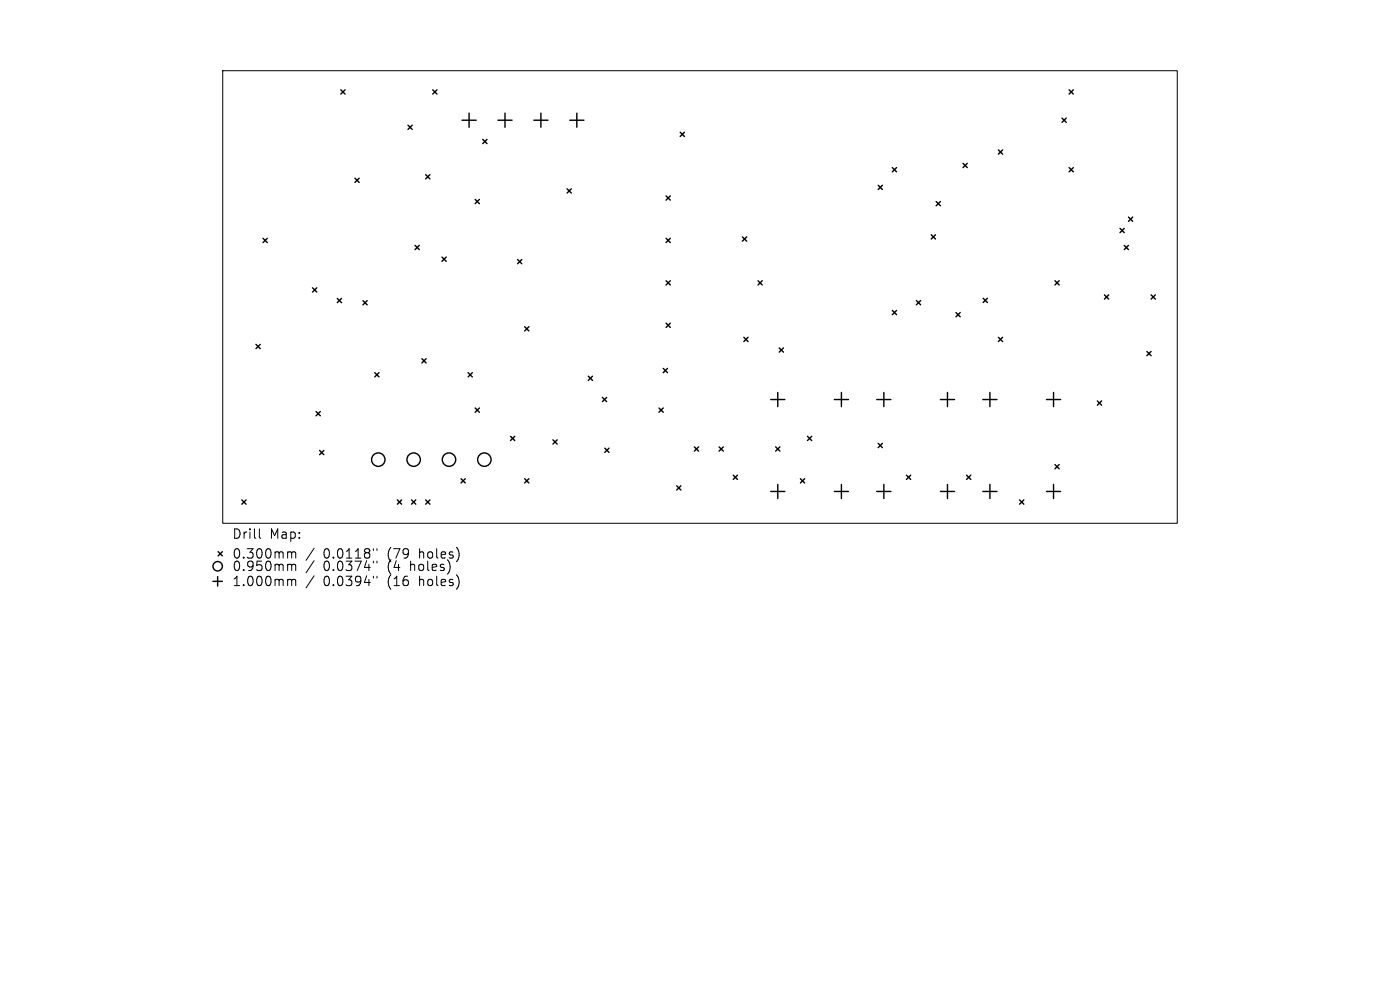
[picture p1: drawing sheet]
<svg xmlns="http://www.w3.org/2000/svg" width="297mm" height="210mm" viewBox="0 0 297 210" stroke-linecap="round" stroke-linejoin="round" font-family="sans-serif">
<defs><g id="words">
<g font-size="2.8">
<text x="49.2" y="114.6">Drill</text>
<text x="49.2" y="118.8">0.300mm</text>
<text x="57.2" y="114.6">Map:</text>
<text x="68.6" y="118.8">0.0118&quot;</text>
<text x="82.3" y="118.8">(79</text>
<text x="89.2" y="118.8">holes)</text>
<text x="49.2" y="121.4">0.950mm</text>
<text x="49.2" y="124.6">1.000mm</text>
<text x="68.6" y="121.4">0.0374&quot;</text>
<text x="68.6" y="124.6">0.0394&quot;</text>
<text x="82.3" y="121.4">(4</text>
<text x="82.3" y="124.6">(16</text>
<text x="87.3" y="121.4">holes)</text>
<text x="89.2" y="124.6">holes)</text>
</g>
</g></defs>
<g fill="none" stroke="#000" stroke-width=".21">
<path d="M47.3 15h202.5v96h-202.5zM55 112.2v1.7l.3 .3M61.3 117.1h.3l.3 .2M61.3 119.7h.3l.3 .3M61.9 117.3l.3-.2 .4 .1 .1 1.2M61.9 117.3v1.1M61.9 120v1M61.9 120l.3-.3 .4 .1 .1 1.2M66.6 116.3l-1.7 2.6M66.6 118.9l-1.7 2.6M79.2 116.4v.4M79.2 119v.4"/>
<path d="M80 116.4v.4M80 119v.4M61.3 122.9l.5 .1 .1 .2M61.9 123.2v1M61.9 123.2l.3-.3 .4 .1 .1 1.2M66.6 122.1l-1.7 2.6M79.2 122.2v.4M80 122.2v.4"/>
</g>
<g fill="none" stroke="#000" stroke-width=".3">
<path d="M72.3 19.1l.9 .9M73.2 19.1l-.9 .9M91.8 19.1l.9 .9M92.7 19.1l-.9 .9M226.8 19.1l.9 .9M227.7 19.1l-.9 .9M75.3 37.8l.9 .9M76.2 37.8l-.9 .9M86.6 26.6l.9 .9M87.5 26.6l-.9 .9M90.3 37.1l.9 .9M91.2 37.1l-.9 .9"/>
<path d="M98 25.5h3M99.5 24v3M102.4 29.6l.9 .9M103.3 29.6l-.9 .9M105.6 25.5h3M107.1 24v3M113.3 25.5h3M114.8 24v3M120.9 25.5h3M122.4 24v3M144.3 28.1l.9 .9M145.2 28.1l-.9 .9"/>
<path d="M186.3 39.3l.9 .9M187.2 39.3l-.9 .9M189.3 35.6l.9 .9M190.2 35.6l-.9 .9M204.3 34.7l.9 .9M205.2 34.7l-.9 .9M211.8 31.8l.9 .9M212.7 31.8l-.9 .9M225.3 25.1l.9 .9M226.2 25.1l-.9 .9M226.8 35.6l.9 .9M227.7 35.6l-.9 .9"/>
<path d="M55.8 50.6l.9 .9M56.7 50.6l-.9 .9M88.1 52.1l.9 .9M89 52.1l-.9 .9M93.8 54.5l.9 .9M94.7 54.5l-.9 .9M100.8 42.3l.9 .9M101.7 42.3l-.9 .9M109.8 55.1l.9 .9M110.7 55.1l-.9 .9M120.3 40.1l.9 .9M121.2 40.1l-.9 .9"/>
<path d="M141.3 41.6l.9 .9M141.3 50.6l.9 .9M141.3 59.6l.9 .9M142.2 59.6l-.9 .9M142.2 41.6l-.9 .9M142.2 50.6l-.9 .9M157.5 50.3l.9 .9M158.4 50.3l-.9 .9M160.8 59.6l.9 .9M161.7 59.6l-.9 .9M197.6 49.8l.9 .9M198.5 49.8l-.9 .9"/>
<path d="M198.6 42.8l.9 .9M199.5 42.8l-.9 .9M223.8 59.6l.9 .9M224.7 59.6l-.9 .9M237.6 48.5l.9 .9M238.5 48.5l-.9 .9M238.5 52.1l.9 .9M239.4 52.1l-.9 .9M239.4 46.1l.9 .9M240.3 46.1l-.9 .9M54.3 73.1l.9 .9M55.2 73.1l-.9 .9"/>
<path d="M66.3 61.1l.9 .9M67.2 61.1l-.9 .9M71.6 63.3l.9 .9M72.5 63.3l-.9 .9M77 63.8l.9 .9M77.9 63.8l-.9 .9M79.5 79.1l.9 .9M80.4 79.1l-.9 .9M89.5 76.1l.9 .9M90.4 76.1l-.9 .9M99.3 79.1l.9 .9M100.2 79.1l-.9 .9"/>
<path d="M111.3 69.3l.9 .9M112.2 69.3l-.9 .9M124.8 79.8l.9 .9M125.7 79.8l-.9 .9M140.7 78.2l.9 .9M141.3 68.6l.9 .9M141.6 78.2l-.9 .9M142.2 68.6l-.9 .9M157.8 71.6l.9 .9M158.7 71.6l-.9 .9M165.3 73.8l.9 .9M166.2 73.8l-.9 .9"/>
<path d="M189.3 65.9l.9 .9M190.2 65.9l-.9 .9M194.4 63.8l.9 .9M195.3 63.8l-.9 .9M202.8 66.3l.9 .9M203.7 66.3l-.9 .9M208.6 63.3l.9 .9M209.5 63.3l-.9 .9M211.8 71.6l.9 .9M212.7 71.6l-.9 .9M234.3 62.6l.9 .9M235.2 62.6l-.9 .9"/>
<path d="M243.3 74.6l.9 .9M244.2 74.6l-.9 .9M244.2 62.6l.9 .9M245.1 62.6l-.9 .9M67.1 87.3l.9 .9M67.8 95.6l.9 .9M68 87.3l-.9 .9M68.7 95.6l-.9 .9M100.8 86.6l.9 .9M101.7 86.6l-.9 .9M108.3 92.6l.9 .9M109.2 92.6l-.9 .9"/>
<path d="M117.3 93.3l.9 .9M118.2 93.3l-.9 .9M127.8 84.3l.9 .9M128.3 95.1l.9 .9M128.7 84.3l-.9 .9M129.2 95.1l-.9 .9M139.8 86.6l.9 .9M140.7 86.6l-.9 .9M147.3 94.8l.9 .9M148.2 94.8l-.9 .9M152.6 94.8l.9 .9M153.5 94.8l-.9 .9"/>
<path d="M163.5 84.8h3M164.6 94.8l.9 .9M165 83.3v3M165.5 94.8l-.9 .9M171.3 92.6l.9 .9M172.2 92.6l-.9 .9M177 84.8h3M178.5 83.3v3M186 84.8h3M186.3 94.1l.9 .9M187.2 94.1l-.9 .9M187.5 83.3v3"/>
<path d="M199.5 84.8h3M201 83.3v3M208.5 84.8h3M210 83.3v3M222 84.8h3M223.5 83.3v3M223.8 98.6l.9 .9M224.7 98.6l-.9 .9M232.8 85.1l.9 .9M233.7 85.1l-.9 .9M46.3 117l.9 .9M47.2 117l-.9 .9"/>
<path d="M51.3 106.1l.9 .9M52.2 106.1l-.9 .9M84.3 106.1l.9 .9M85.2 106.1l-.9 .9M87.3 106.1l.9 .9M88.2 106.1l-.9 .9M90.3 106.1l.9 .9M91.2 106.1l-.9 .9M97.8 101.6l.9 .9M98.7 101.6l-.9 .9M111.3 101.6l.9 .9M112.2 101.6l-.9 .9"/>
<path d="M143.6 103.1l.9 .9M144.5 103.1l-.9 .9M155.6 100.8l.9 .9M156.5 100.8l-.9 .9M163.5 104.3h3M165 102.8v3M169.8 101.6l.9 .9M170.7 101.6l-.9 .9M177 104.3h3M178.5 102.8v3M186 104.3h3M187.5 102.8v3"/>
<path d="M192.3 100.8l.9 .9M193.2 100.8l-.9 .9M199.5 104.3h3M201 102.8v3M205.1 100.8l.9 .9M206 100.8l-.9 .9M208.5 104.3h3M210 102.8v3M216.3 106.1l.9 .9M217.2 106.1l-.9 .9M222 104.3h3M223.5 102.8v3"/>
<path d="M45.2 123.3h2M46.2 122.3v2"/>
<circle cx="80.3" cy="97.5" r="1.42"/>
<circle cx="87.8" cy="97.5" r="1.42"/>
<circle cx="95.3" cy="97.5" r="1.42"/>
<circle cx="102.8" cy="97.5" r="1.42"/>
<circle cx="46.2" cy="120.1" r="1"/>
</g>
<use href="#words"/>
</svg>
